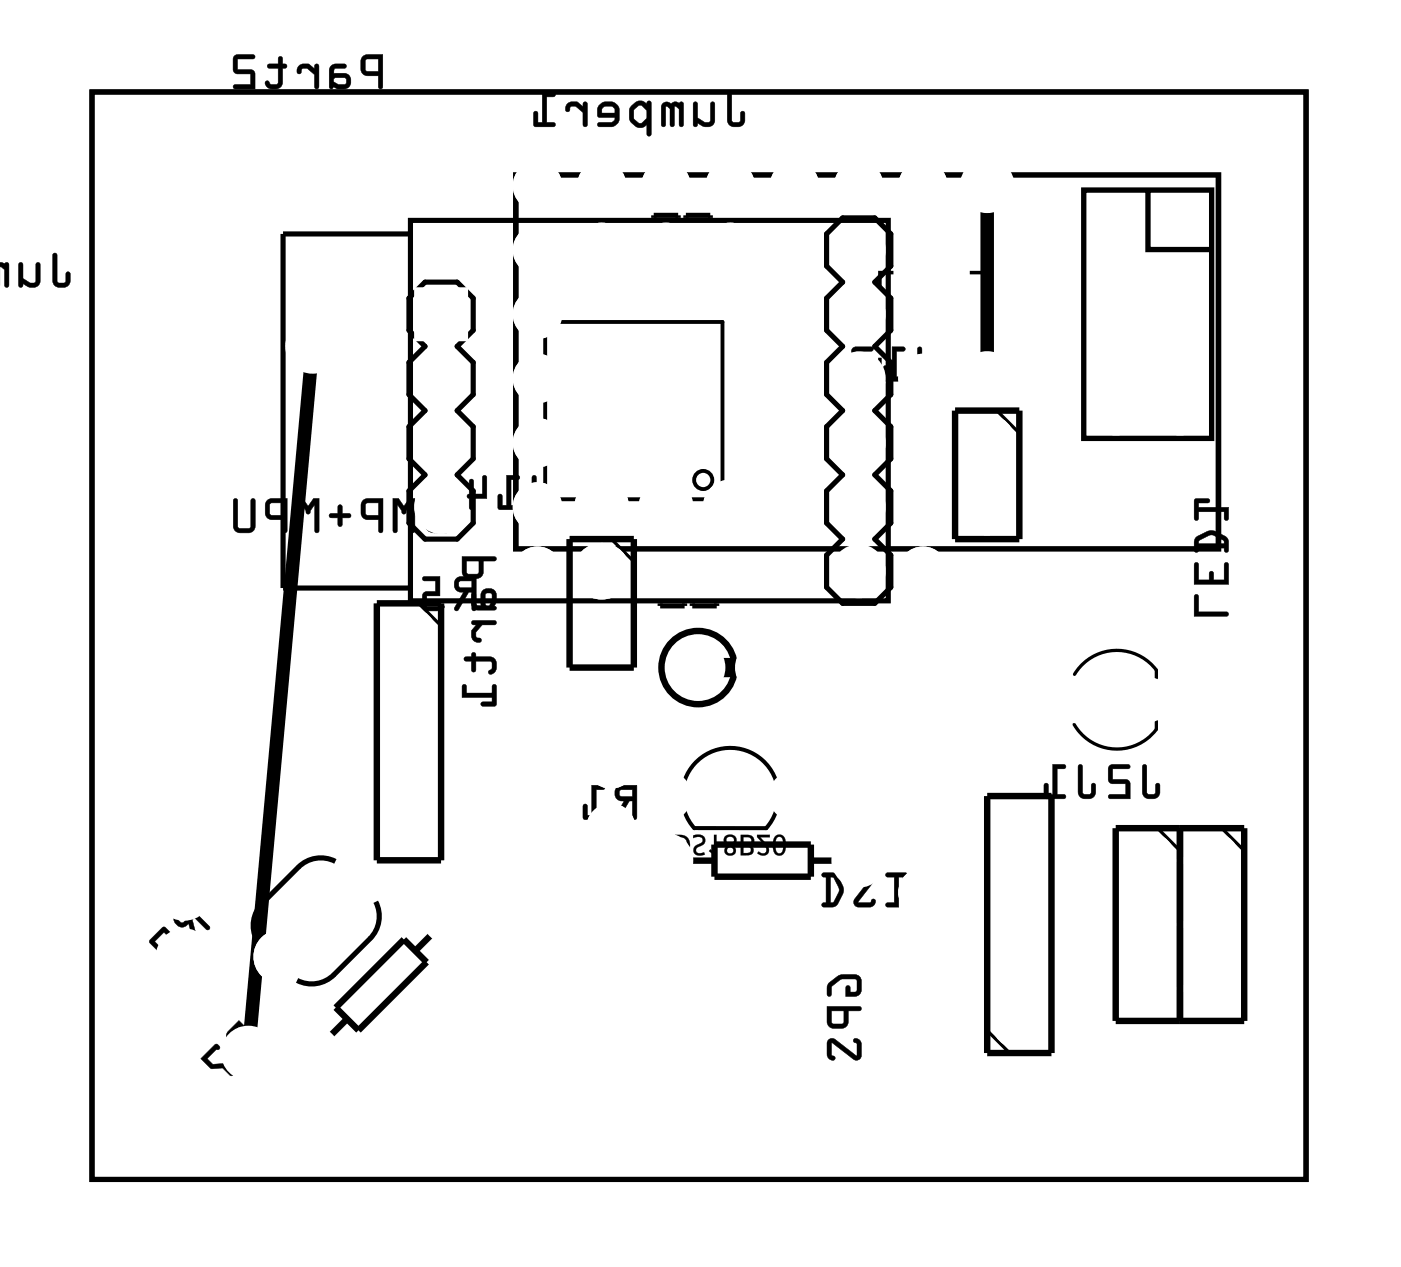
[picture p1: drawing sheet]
<svg xmlns="http://www.w3.org/2000/svg" width="55mm" height="50mm" viewBox="0 0 55 50" stroke-linecap="round" stroke-linejoin="round" font-family="sans-serif">
<path d="M3.6 3.6h48v43h-48zM16.2 9.2h-5v14h5M16.2 8.7h18.9v15.1h-18.9zM16.8 11.2h1.3l.6 .6v1.3l-.6 .6 .6 .6v1.3l-.6 .6 .6 .7v1.2l-.6 .7 .6 .6v1.3l-.6 .6h-1.3l-.6-.6v-1.3l.6-.6-.6-.7v-1.2l.6-.7-.6-.6v-1.3l.6-.6-.6-.6v-1.3zM25.8 8.6v-.1h1v.1M27.1 8.6v-.1h1v.1M33.3 8.6h1.3l.6 .6v1.3l-.6 .7 .6 .6v1.3l-.6 .6 .6 .6v1.3l-.6 .6 .6 .7v1.2l-.6 .7 .6 .6v1.3l-.6 .6 .6 .6v1.3l-.6 .7h-1.3l-.6-.7v-1.3l.6-.6-.6-.6v-1.3l.6-.6-.6-.7v-1.2l.6-.7-.6-.6v-1.3l.6-.6-.6-.6v-1.3l.6-.6-.6-.7v-1.3zM13.3 34.1a1.25 1.25 0 0 0-1.5 .2l-1.4 1.4a1.25 1.25 0 0 0-.3 1.5M14.9 35.7a1.25 1.25 0 0 1-.3 1.4l-1.4 1.4a1.25 1.25 0 0 1-1.5 .3M26.1 23.9v.1h1v-.1M27.4 23.9v.1h.9v-.1" fill="none" stroke="#000" stroke-width=".2"/>
<g fill="#000">
<path d="M28.6 26.1h.5v.5h-.5z"/>
<path d="M2.1 10v1.1a.36 .36 0 0 0 .3 .3 .36 .36 0 0 0 .4-.3v-.3l-.1-.1-.1 .1v.4l-.3-.1v-1zM.8 10.4v.9h.1v-.1a.38 .38 0 0 0 .4 .2 .38 .38 0 0 0 .3-.3v-.7h-.2v.7l-.1 .1-.4-.2v-.6zM-.1 10.4v1v-.8v.8l.1-.8 .2 .1v.6l.1 .1v-1h-.3l-.1 .1zM-.1 10.3v1.4zM-.1 10.5v.7zM-.1 10.4v1zM-.1 10.6v.2zM-.1 10.4v1zM-.1 10v1.4z"/>
<path d="M2.1 10v1.1a.37 .37 0 0 0 .3 .3 .37 .37 0 0 0 .4-.3v-.3a.1 .1 0 0 0-.1-.1 .1 .1 0 0 0-.1 .1v.4h-.3v-1.1zM2.1 10l.1 .1 .1 1 .3 .1 .1-.4h.1v.3a.35 .35 0 0 1-.4 .3 .35 .35 0 0 1-.3-.3zM.8 10.4l-.1 .9a.11 .11 0 0 0 .2 .1 .1 .1 0 0 0 0-.2 .4 .4 0 0 0 .7-.1v-.6a.1 .1 0 0 0-.1-.1 .1 .1 0 0 0-.1 .1v.6l-.2 .1-.3-.2v-.6zM.8 10.4h.1v.6l.4 .2 .1-.1v-.7h.2v.7a.35 .35 0 0 1-.5 .2l-.2-.1v.2l-.2-.1zM-.1 10.4v1v-.8v.8l.1-.8 .2 .1v.6a.1 .1 0 0 0 .1 .1 .1 .1 0 0 0 .1-.1v-.9h-.4l-.1 .1zM-.1 10.4v.1l.1-.1h.3v1l-.1-.1v-.6l-.2-.2-.1 .9zM-.1 10.3v1.4zM-.1 10.3v1.4zM-.1 10.5v.7zM-.1 10.5v.7zM-.1 10.4v1zM-.1 10.4v1zM-.1 10.6v.2zM-.1 10.5v.3zM-.1 10.4v1zM-.1 10.4v1zM-.1 10v1.4zM-.1 10v1.4z"/>
<path d="M14.3 2.2v.2v.4l.1 .2h.6v.5h.1v-1.3zM14.5 2.4l.5-.1v.5h-.5zM13.1 2.6l-.1 .2v.7h.6a.32 .32 0 0 0 .3-.3 .32 .32 0 0 0-.3-.3h-.4v-.1v-.1h.4v-.2zM13.2 3.1h.4l.1 .2h-.3l-.2-.1zM11.8 2.6l-.1 .2a.1 .1 0 0 0 .1 .1 .1 .1 0 0 0 .1-.1l.2-.1 .3 .3v.5h.2v-.9h-.1l-.1 .1-.2-.2zM10.6 2.6v.1h.4v.6h-.3l-.1-.1h-.1a.35 .35 0 0 0 .3 .4 .35 .35 0 0 0 .4-.3v-.6l.1-.1-.1-.1-.1-.2h-.1v.2zM9.3 2.2l-.1 .6 .2 .1h.5v.4h-.6l-.1 .2h.9l-.1-.7-.6-.1v-.4h.6l.1-.1z"/>
<path d="M14.3 2.2v.2v.4l.1 .2h.6l-.1 .4a.1 .1 0 0 0 .1 .1 .1 .1 0 0 0 .1-.1v-1.3h-.6zM14.3 2.2h.8v1.3h-.1v-.5h-.6l-.1-.2zM14.5 2.4l.5-.1v.5h-.5zM14.5 2.4v.4h.5v-.5zM13.1 2.6l-.1 .2v.6a.09 .09 0 0 0 .1 .1 .09 .09 0 0 0 .1-.1l.4 .1a.32 .32 0 0 0 .3-.3 .32 .32 0 0 0-.3-.3h-.4l.1-.2h.3a.1 .1 0 0 0 .1-.1 .1 .1 0 0 0-.1-.1zM13.1 2.6l.5-.1v.2h-.4v.1v.1h.4a.31 .31 0 0 1 .3 .3 .31 .31 0 0 1-.3 .3h-.6v-.7zM13.2 3.1h.4l.1 .2h-.3l-.2-.1zM13.2 3.1v.1l.2 .2 .3-.1-.1-.2zM11.8 2.6l-.1 .2a.11 .11 0 0 0 .2 .1 .11 .11 0 0 0 0-.1l.2-.1 .3 .3v.4a.1 .1 0 0 0 .1 .1 .1 .1 0 0 0 .1-.1v-.8a.1 .1 0 0 0-.1-.1 .1 .1 0 0 0-.1 .1v.1l-.2-.2zM11.8 2.6l.4-.1 .2 .2 .1-.1h.1v.9h-.2v-.6l-.3-.2h-.1l-.2 .2zM10.6 2.5v.2h.4v.6h-.3l-.1-.1h-.1a.21 .21 0 0 0 0 .3 .21 .21 0 0 0 .2 0h.3l.2-.1v-.7h.1a.1 .1 0 0 0 .1-.1 .1 .1 0 0 0-.1-.1h-.1v-.2a.1 .1 0 0 0-.1-.1 .1 .1 0 0 0-.1 .1v.2zM10.6 2.6l.4-.1v-.2h.1l.1 .2 .1 .1-.1 .1v.6a.37 .37 0 0 1-.4 .2 .37 .37 0 0 1-.3-.2l.1-.1 .1 .1 .2 .1 .1-.1v-.6h-.4zM9.3 2.2v.7h.6v.4h-.6a.1 .1 0 0 0-.1 .1 .1 .1 0 0 0 .1 .1h.8l-.1-.7-.6-.1v-.4h.6a.1 .1 0 0 0 .1-.1 .1 .1 0 0 0-.1-.1zM9.3 2.2h.8l-.1 .1h-.6v.5h.6l.1 .7h-.9l.1-.1h.6v-.5h-.5l-.2-.1z"/>
<path d="M20.3 6.8h28v15h-28zM20.5 7v14.6h27.6v-14.6z"/>
<path d="M21.1 18.8l-.1 1.1a.36 .36 0 0 0 .4 .3 .36 .36 0 0 0 .3-.3v-.3l-.1-.1v.1l-.1 .4-.3-.1v-1zM20 18.8v1.2h-.1v-.4l-.2-.1v.6h.8v-.1h-.3v-1h.3v-.2zM18.6 19l-.1 .5v.1l.1 .6 .1-.1v-.4h.5v-.8v-.1h-.1v.7h-.4v-.5z"/>
<path d="M21 18.8v1.1a.37 .37 0 0 0 .4 .3 .37 .37 0 0 0 .3-.3v-.3a.1 .1 0 0 0-.1-.1 .1 .1 0 0 0-.1 .1v.3h-.3v-1zM21.1 18.8l.1 .1v1l.3 .1 .1-.5 .1 .1v.3a.35 .35 0 0 1-.3 .3 .35 .35 0 0 1-.4-.3zM20 18.8v1.2h-.1v-.4a.1 .1 0 0 0-.1-.1 .1 .1 0 0 0-.1 .1v.5l.8 .1a.1 .1 0 0 0 .1-.1 .1 .1 0 0 0-.1-.1h-.3v-1h.3a.1 .1 0 0 0 .1-.1 .1 .1 0 0 0-.1-.1zM20 18.8l.5 .1v.1h-.3v1h.3v.1h-.8v-.6l.1 .1v.4h.2zM18.6 19l-.1 .5a.09 .09 0 0 0 0 .1 .09 .09 0 0 0 0 .1v.4a.1 .1 0 0 0 .1 .1 .1 .1 0 0 0 .1-.1v-.4h.6v-.8a.1 .1 0 0 0-.1-.1 .1 .1 0 0 0-.1 .1v.6h-.4v-.5zM18.6 19h.1v.5h.4v-.6l.1-.1v.1v.8h-.5v.4h-.1l-.1-.5 .1-.1z"/>
<path d="M28.8 3.7v1.1a.36 .36 0 0 0 .3 .2 .36 .36 0 0 0 .3-.2v-.4h-.1l-.1 .4h-.3v-1.1zM27.4 4.1v.9h.2v-.1a.38 .38 0 0 0 .4 .1 .38 .38 0 0 0 .3-.2l-.1-.7h-.1v.7h-.1l-.4-.1v-.6zM26.2 4.1v.9h.1l.1-.8 .1 .1v.7h.2v-.8l.1 .1 .1 .7h.1v-.9zM25 4.2l-.1 .1a.54 .54 0 0 0 .4 .8l.3-.2v.4h.1v-1.3a.09 .09 0 0 0-.1 0 .09 .09 0 0 0 0 .1l-.3-.1zM25.1 4.3l.2-.1 .3 .2v.3l-.2 .2-.3-.2zM23.7 4.1l-.1 .2v.3l.7 .1-.1 .1h-.5l-.1 .2h.7l.2-.3-.1-.5-.2-.2h-.3zM23.8 4.2h.4l.1 .3h-.5zM22.4 4.1v.2a.1 .1 0 0 0 0 .1 .1 .1 0 0 0 .1-.1l.3-.1 .2 .2 .1 .6h.1v-.9h-.1l-.1 .1-.2-.2zM21.4 3.7v1.1h-.1v-.4h-.2v.6h.8v-.2h-.3v-1h.3l.1-.1z"/>
<path d="M28.8 3.7l-.1 1.1a.37 .37 0 0 0 .4 .2 .37 .37 0 0 0 .4-.2v-.3a.1 .1 0 0 0-.1-.1 .1 .1 0 0 0-.1 .1l-.1 .3h-.2l-.1-1.1zM28.8 3.7h.1v1.1h.4l.1-.4v.1v.3a.35 .35 0 0 1-.3 .2 .35 .35 0 0 1-.3-.2zM27.4 4v.9a.1 .1 0 0 0 .1 .1 .1 .1 0 0 0 .1-.1 .4 .4 0 0 0 .7-.1v-.7a.1 .1 0 0 0-.1-.1 .1 .1 0 0 0-.1 .1v.7h-.2l-.3-.1v-.6zM27.4 4.1h.2v.6l.4 .1h.1v-.7h.1l.1 .7a.35 .35 0 0 1-.5 .2l-.2-.2-.1 .2h-.1zM26.2 4.1l-.1 .8a.1 .1 0 0 0 .1 .1 .1 .1 0 0 0 .1-.1l.1-.7 .1 .1v.6a.1 .1 0 0 0 .1 .1 .1 .1 0 0 0 .1-.1v-.7l.1 .1v.6a.1 .1 0 0 0 .1 .1 .1 .1 0 0 0 .1-.1v-.9zM26.2 4.1h.8v.9h-.1v-.7l-.2-.1-.1 .8h-.1v-.7l-.1-.1-.1 .8h-.1zM25 4.2l-.1 .2a.5 .5 0 0 0 .2 .6l.3 .1 .2-.2v.4a.1 .1 0 0 0 .1 .1 .1 .1 0 0 0 .1-.1v-1.2a.11 .11 0 0 0-.2-.1 .1 .1 0 0 0 0 .1l-.3-.1zM25.1 4.1l.2-.1 .3 .1v-.1h.1v1.4l-.1-.1v-.4l-.2 .1h-.2l-.3-.2v-.5zM25.1 4.3l.2-.1 .3 .2v.3l-.2 .2-.3-.2zM25.1 4.3v.4l.3 .2 .2-.2v-.3l-.3-.2zM23.7 4.1l-.1 .2v.3h.7l-.1 .2h-.5a.1 .1 0 0 0-.1 .1 .1 .1 0 0 0 .1 .1h.5l.2-.1 .1-.1v-.5l-.2-.3h-.4zM23.7 4.1l.5-.1 .2 .2 .1 .5-.2 .3h-.7l.1-.1 .5-.1 .1-.1v-.1h-.7v-.3zM23.8 4.3l.4-.1 .1 .3h-.5zM23.8 4.2v.3h.5l-.1-.3zM22.4 4.1l-.1 .2a.11 .11 0 0 0 .2 .1 .11 .11 0 0 0 0-.1l.3-.1 .2 .2v.5a.1 .1 0 0 0 .1 .1 .1 .1 0 0 0 .1-.1v-.8a.1 .1 0 0 0-.1-.1 .1 .1 0 0 0-.1 .1v.1l-.2-.2zM22.4 4.1l.4-.1 .3 .2v-.1h.1v.9h-.1v-.6l-.3-.2h-.2l-.2 .2zM21.4 3.6v1.2h-.1v-.3a.1 .1 0 0 0-.1-.1 .1 .1 0 0 0-.1 .1v.5h.8a.1 .1 0 0 0 .1-.1 .1 .1 0 0 0-.1-.1h-.3v-1h.3a.1 .1 0 0 0 .1-.1 .1 .1 0 0 0-.1-.1zM21.4 3.7h.5v.1h-.3v1l.3 .1v.1h-.8v-.6l.2 .1v.3h.1z"/>
<path d="M36.3 13.7v1.1a.36 .36 0 0 0 .3 .3 .36 .36 0 0 0 .4-.3v-.3h-.1h-.1v.4l-.3-.1-.1-1zM35.3 13.7v1.2h-.2v-.4h-.1l-.1 .5 .8 .1v-.2h-.3v-1h.3l.1-.1zM33.7 13.8v1.2l.1 .1h.7v-.2h-.7l.1-.4h.4l.1-.1-.1-.1h-.4l-.1-.4h.6l.1-.1z"/>
<path d="M36.3 13.7v1.1a.37 .37 0 0 0 .3 .3 .37 .37 0 0 0 .4-.3v-.3a.1 .1 0 0 0-.1-.1 .1 .1 0 0 0-.1 .1v.4h-.3v-1.1zM36.3 13.7l.1 .1v1l.4 .1 .1-.4h.1v.3a.35 .35 0 0 1-.4 .3 .35 .35 0 0 1-.3-.3zM35.3 13.7v1.2h-.2v-.4a.1 .1 0 0 0-.1-.1 .1 .1 0 0 0-.1 .1v.6h.8a.1 .1 0 0 0 .1-.1 .1 .1 0 0 0-.1-.1h-.3v-1h.3a.1 .1 0 0 0 .1-.1 .1 .1 0 0 0-.1-.1zM35.3 13.7l.5 .1-.1 .1h-.3v1h.3v.2l-.8-.1 .1-.5h.1v.4h.2zM33.7 13.8v1.2l.1 .1h.6a.1 .1 0 0 0 .1-.1 .1 .1 0 0 0-.1-.1h-.6l.1-.4h.4a.1 .1 0 0 0 .1-.1 .1 .1 0 0 0-.1-.1h-.4l-.1-.4h.6a.1 .1 0 0 0 .1-.1 .1 .1 0 0 0-.1-.1zM33.7 13.8h.8l-.1 .1h-.6l.1 .4h.4v.1v.1h-.4l-.1 .4h.7v.2h-.7l-.1-.1z"/>
<path d="M3.6 3.6v43h48v-43zM3.6 3.6h48v43h-48z"/>
<path d="M7.4 35.7l-.5 .4a.32 .32 0 0 0 .1 .5 .32 .32 0 0 0 .5-.1l.2 .8 .1-.1-.2-.8 .1-.1 .4 .4h.2zM7.4 36l.2 .2-.4 .3-.1-.2zM6.4 36.7l-.5 .6 1 .8 .1-.2h-.2l-.4-.4 .5-.5-.4-.3zM6.5 36.9l.2 .1-.4 .4-.2-.2z"/>
<path d="M7.4 35.7l-.5 .4a.32 .32 0 0 0 .1 .5 .32 .32 0 0 0 .5-.1l.1 .7a.1 .1 0 0 0 .1 .1 .11 .11 0 0 0 .1-.2l-.2-.7 .1-.1 .4 .4a.11 .11 0 0 0 .2 .1 .1 .1 0 0 0 0-.2zM7.4 35.7l.9 1h-.1l-.5-.4-.1 .1 .2 .7-.1 .1-.2-.7a.31 .31 0 0 1-.5 .1 .31 .31 0 0 1 0-.4zM7.4 36l.2 .2-.4 .3-.1-.2zM7.4 36l-.4 .3 .2 .2 .4-.3zM6.4 36.7l-.5 .6 .9 .8h.2a.1 .1 0 0 0 0-.2 .1 .1 0 0 0-.2 0l-.4-.4 .5-.5-.4-.3zM6.4 36.7h.1l.4 .3-.5 .5 .4 .5 .1-.1v.2l-1-.8zM6.5 36.9l.2 .1-.4 .4-.2-.2zM6.5 36.8l-.4 .4 .2 .2 .4-.4z"/>
<path d="M16.9 19.8l-.1 .3 .1 .3-.1 .3a.36 .36 0 0 0 .3 .4h.6v-1.4h-.6zM17 20.5h.5v.4l-.5-.1zM17 19.9h.5v.4l-.5-.1zM15.5 19.7l.1 1.4 .1-.1v-1l.2 .2a.1 .1 0 0 0 .1 .1 .1 .1 0 0 0 .1-.1l.1-.2v1l.1 .1 .1-1.4h-.2l-.2 .3-.2-.3zM14.3 19.8v.2v.4l.1 .1 .6 .1v.4l.1 .1v-1.4zM14.5 19.9h.5v.5l-.5-.1zM13 20.3l.1 .2h.3v.3h.1v-.3h.3l.1-.1-.1-.1h-.3v-.3h-.1v.3zM11.7 19.7l.1 1.4 .1-.1v-1l.2 .2a.1 .1 0 0 0 .1 .1 .1 .1 0 0 0 .1-.1l.1-.2v1l.2 .1v-1.4h-.2l-.2 .3-.2-.3zM10.6 19.8l-.1 .2v.4l.1 .1 .6 .1v.4l.1 .1 .1-1.4zM10.7 19.9h.5v.5l-.5-.1zM9.2 19.7v1.2l.2 .1h.5l.2-.2v-1l-.1-.1-.1 .1v1l-.4 .1-.1-.1v-1z"/>
<path d="M16.9 19.8l-.1 .3 .1 .3-.1 .3a.37 .37 0 0 0 .3 .4h.6v-1.4h-.6zM16.9 19.8l.2-.1h.6v1.4h-.6a.39 .39 0 0 1-.3-.3 .39 .39 0 0 1 .1-.4l-.1-.3zM17 20.5h.5v.4l-.5-.1zM17 20.5v.3l.5 .1v-.4zM17 19.9h.5v.4l-.5-.1zM17 19.9v.4h.5v-.4zM15.5 19.7v1.3a.1 .1 0 0 0 .1 .1 .1 .1 0 0 0 .1-.1v-1l.2 .2a.1 .1 0 0 0 .1 .1 .1 .1 0 0 0 .1-.1l.1-.2v1a.1 .1 0 0 0 .1 .1 .1 .1 0 0 0 .1-.1v-1.3h-.2l-.2 .3-.2-.3zM15.5 19.7h.3l.2 .3 .2-.3h.2l-.1 1.4-.1-.1v-1.1l-.2 .4-.3-.4v1.1v.1l-.2-.1zM14.3 19.8v.2v.4l.1 .1 .6 .1v.4a.1 .1 0 0 0 .1 .1 .1 .1 0 0 0 0-.1v-1.3h-.6zM14.4 19.8l.7-.1v1.4l-.1-.1v-.5h-.6l-.1-.1zM14.5 19.9h.5v.5l-.5-.1zM14.5 19.9v.5h.5v-.5zM13 20.3l.1 .2h.3l-.1 .2a.1 .1 0 0 0 .1 .1 .1 .1 0 0 0 .1-.1v-.2h.3a.1 .1 0 0 0 .1-.1 .1 .1 0 0 0-.1-.1h-.3v-.3a.1 .1 0 0 0-.1-.1 .1 .1 0 0 0-.1 .1l.1 .3zM13 20.3h.4v-.3h.1v.3h.3l.1 .1-.1 .1h-.3v.3h-.1v-.3h-.3zM11.7 19.7v1.3a.1 .1 0 0 0 .1 .1 .1 .1 0 0 0 .1-.1v-1l.2 .2a.1 .1 0 0 0 .1 .1 .1 .1 0 0 0 .1-.1l.1-.2v1a.1 .1 0 0 0 .1 .1 .1 .1 0 0 0 .1-.1v-1.3h-.2l-.2 .3-.2-.3zM11.7 19.7h.3l.2 .3 .2-.3h.2v1.4l-.2-.1v-1.1l-.2 .4-.3-.4v1.1v.1l-.1-.1zM10.6 19.8l-.1 .2v.4l.1 .1 .6 .1v.4a.1 .1 0 0 0 .1 .1 .1 .1 0 0 0 .1-.1v-1.3h-.7zM10.6 19.8l.8-.1-.1 1.4-.1-.1v-.5h-.5l-.2-.1zM10.7 19.9h.5v.5l-.5-.1zM10.7 19.9v.5h.5v-.5zM9.2 19.7v1.1l.1 .2 .2 .1h.4l.2-.2v-1.1a.1 .1 0 0 0-.1-.1 .1 .1 0 0 0-.1 .1v1l-.4 .1-.1-.1v-1zM9.3 19.7l.1 .1v1l.1 .1 .4-.1v-1l.1-.1 .1 .1v1l-.2 .2h-.5l-.2-.1z"/>
<path d="M18 22.9a.32 .32 0 0 0 0 .4 .32 .32 0 0 0 .3 .1l-.3 .7h.1l.4-.7h.2v.7h.1v-1.3zM18.2 23h.5v.2h-.5zM16.7 22.8l.1 .2h.4v.4h-.5v.6l.2 .2h.4a.15 .15 0 0 0 .2-.1 .15 .15 0 0 0-.1-.2l-.5 .1v-.4h.5v-.8z"/>
<path d="M18 22.9a.32 .32 0 0 0 0 .4 .32 .32 0 0 0 .3 .1l-.3 .6a.1 .1 0 0 0 0 .2 .1 .1 0 0 0 .1-.1l.4-.7h.2l-.1 .7a.1 .1 0 0 0 .1 .1 .1 .1 0 0 0 .1-.1v-1.3h-.6zM18 22.9l.8-.1v1.3h-.1v-.7h-.2l-.4 .7h-.1l.3-.7a.31 .31 0 0 1-.3-.1 .31 .31 0 0 1 0-.4zM18.2 23h.5v.2h-.5zM18.2 23v.2h.5v-.2zM16.7 22.8v.2h.5v.4h-.5v.6l.2 .2 .6-.1a.1 .1 0 0 0 .1-.1 .11 .11 0 0 0-.2-.1l-.5 .1v-.4h.5v-.8zM16.7 22.8h.7v.8h-.5v.4l.6-.1 .1 .1-.1 .1h-.6l-.2-.1 .1-.6h.4v-.4h-.4z"/>
<path d="M18.3 22v.7l.2 .2 .5-.1 .1-.6h.4l.1-.1-.1-.1zM18.4 22.2h.5v.5h-.4zM18.7 23.5v.5l.2 .1h.7l-.1-.1 .1-.5a.32 .32 0 0 0-.3-.2 .32 .32 0 0 0-.3 .2v.4h-.1l-.1-.4zM19.2 23.5h.2l.1 .3-.2 .2-.1-.1zM18.7 24.6v.1h.1l-.1 .2a.33 .33 0 0 0 0 .4 .33 .33 0 0 0 .3 .1 .12 .12 0 0 0 0-.2 .12 .12 0 0 0-.2 0v-.2l.3-.3h.5v-.1zM18.4 26v.1h.2v.4l.1 .1 .1-.1v-.4l.6 .1v.2l-.1 .2 .1 .1a.35 .35 0 0 0 .3-.4 .35 .35 0 0 0-.3-.3h-.6l-.1-.2-.1 .2zM18.3 27.1v.5h1.2v.1l-.4 .1-.1 .1h.6v-.8h-.1v.3h-1.1v-.3z"/>
<path d="M18.3 22v.7l.2 .2 .5-.1 .1-.6h.4a.1 .1 0 0 0 .1-.1 .1 .1 0 0 0-.1-.1zM18.3 22h1.2l.1 .1-.1 .1h-.4l-.1 .6-.5 .1-.2-.2zM18.4 22.2h.5v.5h-.4zM18.4 22.2l.1 .5h.4v-.5zM18.7 23.5l-.1 .4 .1 .2h.2h.6a.09 .09 0 0 0 .1-.1 .09 .09 0 0 0-.1 0l.1-.5a.32 .32 0 0 0-.3-.2 .32 .32 0 0 0-.3 .2v.4h-.2v-.4zM18.7 23.5h.1l.1 .4 .1 .1v-.5a.31 .31 0 0 1 .3-.2 .31 .31 0 0 1 .3 .2l-.1 .5 .1 .1h-.7l-.2-.1zM19.2 23.5h.2l.1 .3-.2 .2-.1-.1zM19.2 23.5v.4l.1 .1 .2-.2v-.3zM18.7 24.6v.1h.1l-.2 .2a.33 .33 0 0 0 .1 .4 .33 .33 0 0 0 .3 .1 .14 .14 0 0 0 0-.2 .14 .14 0 0 0-.2 0v-.2l.3-.3h.4a.1 .1 0 0 0 .1-.1 .1 .1 0 0 0-.1-.1zM18.7 24.6h.9v.1h-.5l-.3 .3v.2l.2 .1a.23 .23 0 0 1-.2 .1 .23 .23 0 0 1-.2-.3l.1-.2 .1-.2h-.1zM18.4 26v.1h.2v.4a.1 .1 0 0 0 .1 .1 .1 .1 0 0 0 .1-.1v-.4l.6 .1v.2l-.1 .1v.1a.21 .21 0 0 0 .3 0 .21 .21 0 0 0 0-.2v-.3l-.1-.1h-.7v-.1a.1 .1 0 0 0-.1-.1 .1 .1 0 0 0-.1 .1v.1zM18.4 26h.2l.1-.2 .1 .2h.6a.37 .37 0 0 1 .2 .3 .37 .37 0 0 1-.2 .4l-.1-.1 .2-.2-.1-.3h-.6v.4l-.1 .1-.1-.1v-.4h-.2zM18.3 27.1v.5h1.2v.1h-.4a.1 .1 0 0 0-.1 .1 .1 .1 0 0 0 .1 .1h.5v-.8a.1 .1 0 0 0-.1-.1 .1 .1 0 0 0-.1 .1l.1 .3h-1.1v-.3zM18.3 27.1h.1v.3h1.1v-.3h.1v.8h-.6l.1-.1h.4v-.2h-1.2z"/>
<path d="M24.4 31.1a.32 .32 0 0 0-.1 .4 .32 .32 0 0 0 .4 .2l-.4 .7h.1l.5-.7h.1v.6l.1 .1 .1-1.4zM24.5 31.3l.5-.1v.3h-.5zM23.4 31v1.2h-.2v-.4h-.1v.6h.8v-.2h-.3v-1h.3v-.1z"/>
<path d="M24.4 31.1a.32 .32 0 0 0-.1 .4 .32 .32 0 0 0 .4 .2l-.4 .6a.1 .1 0 0 0 0 .1 .1 .1 0 0 0 .2 0l.4-.7h.1v.6a.1 .1 0 0 0 .1 .1 .1 .1 0 0 0 .1-.1v-1.3h-.6zM24.4 31.1l.8-.1-.1 1.4-.1-.1v-.6h-.1l-.4 .7h-.2l.4-.7a.31 .31 0 0 1-.4-.2 .31 .31 0 0 1 .1-.4zM24.5 31.3l.5-.1v.3h-.5zM24.5 31.2v.3h.5v-.3zM23.4 31v1.2h-.2v-.3a.1 .1 0 0 0-.1-.1 .1 .1 0 0 0-.1 .1l.1 .5h.7a.1 .1 0 0 0 .1-.1 .1 .1 0 0 0-.1-.1h-.2v-1h.2a.1 .1 0 0 0 .1-.1 .1 .1 0 0 0-.1-.1zM23.4 31l.5 .1v.1h-.3v1h.3v.2h-.8v-.6h.1v.4h.2z"/>
<path d="M26.7 33v.8a.44 .44 0 0 0 .5-.1 .44 .44 0 0 0 0-.5l-.1-.2zM26.8 33.1a.32 .32 0 0 1 .4 .3 .32 .32 0 0 1-.4 .3zM27.4 33v.1a.17 .17 0 0 1 .3 0 .17 .17 0 0 1 0 .3 .26 .26 0 0 0-.3 .3 .26 .26 0 0 0 .5 .1l-.1-.1a.18 .18 0 0 1-.2 0 .18 .18 0 0 1-.1-.2 .18 .18 0 0 1 .3-.1 .26 .26 0 0 0 0-.4 .26 .26 0 0 0-.4 0zM28.2 33v.7l-.1-.1-.1 .1 .3 .1v-.8zM28.7 33.1l-.1 .2 .2 .1a.21 .21 0 0 0-.1 .3 .21 .21 0 0 0 .3 .1 .21 .21 0 0 0-.1-.4 .24 .24 0 0 0 .2-.3 .24 .24 0 0 0-.4 0zM28.7 33.2a.15 .15 0 0 1 .3 0 .15 .15 0 0 1-.3 0zM28.7 33.6a.15 .15 0 0 1 .3 0 .15 .15 0 0 1-.3 0zM29.3 33v.8h.2a.2 .2 0 0 0 .3-.1 .2 .2 0 0 0-.2-.3 .21 .21 0 0 0 .2-.2 .21 .21 0 0 0-.2-.2zM29.4 33.5h.3v.2h-.3zM29.4 33.1h.1a.15 .15 0 0 1 .2 .1 .15 .15 0 0 1-.2 .2h-.1zM29.9 33l.2 .3a.22 .22 0 0 1 .2 .2 .22 .22 0 0 1-.2 .2h-.1h-.1a.27 .27 0 0 0 .5 0 .27 .27 0 0 0-.2-.4l-.1-.2h.3v-.1zM30.7 33.1l-.1 .2a.31 .31 0 0 0 0 .4 .31 .31 0 0 0 .4 .1l.1-.3a.31 .31 0 0 0-.1-.4 .31 .31 0 0 0-.3 0zM30.7 33.1a.35 .35 0 0 1 .3 .3 .35 .35 0 0 1-.2 .3l-.1-.1z"/>
<path d="M26.7 33v.8a.44 .44 0 0 0 .5-.1 .44 .44 0 0 0 0-.5l-.1-.2zM26.7 33a.42 .42 0 0 1 .6 .3 .42 .42 0 0 1-.4 .5h-.2zM26.8 33.1a.32 .32 0 0 1 .4 .3 .32 .32 0 0 1-.4 .3zM26.8 33.1v.6a.33 .33 0 0 0 .4-.3 .33 .33 0 0 0-.4-.3zM27.4 33v.1a.17 .17 0 0 1 .3 0 .17 .17 0 0 1-.1 .3 .25 .25 0 0 0-.1 .4 .25 .25 0 0 0 .4 0l-.1-.1a.16 .16 0 0 1-.3 0 .16 .16 0 0 1 .2-.2 .26 .26 0 0 0 .2-.4 .26 .26 0 0 0-.5-.1zM27.4 33a.28 .28 0 0 1 .5 .2 .28 .28 0 0 1-.4 .3 .17 .17 0 0 0 .1 .2 .17 .17 0 0 0 .2 0l.1 .1a.26 .26 0 0 1-.5-.1 .26 .26 0 0 1 .3-.4 .19 .19 0 0 0 0-.2 .19 .19 0 0 0-.3 0zM28.2 33v.7l-.1-.1-.1 .1 .3 .1v-.8zM28.2 33h.1v.8l-.3-.1 .1-.1 .1 .1zM28.7 33.1l-.1 .2 .2 .1a.21 .21 0 0 0-.1 .4 .21 .21 0 0 0 .3 0 .21 .21 0 0 0 0-.4h-.1a.25 .25 0 0 0 .2-.3 .25 .25 0 0 0-.4 0zM28.7 33.1a.24 .24 0 0 1 .4 0 .24 .24 0 0 1-.2 .3 .2 .2 0 0 1 .1 .3 .2 .2 0 0 1-.3 0 .2 .2 0 0 1 .1-.3l-.2-.1zM28.7 33.2a.15 .15 0 0 1 .3 0 .15 .15 0 0 1-.3 0zM28.7 33.2a.16 .16 0 0 0 .3 0 .16 .16 0 0 0-.3 0zM28.7 33.6a.15 .15 0 0 1 .3 0 .15 .15 0 0 1-.3 0zM28.7 33.6a.15 .15 0 0 0 .3 0 .15 .15 0 0 0-.3 0zM29.3 33v.8h.2a.21 .21 0 0 0 .3-.1 .21 .21 0 0 0-.2-.3 .22 .22 0 0 0 .2-.2 .22 .22 0 0 0-.2-.2zM29.3 33h.3a.22 .22 0 0 1 .2 .2 .22 .22 0 0 1-.2 .2 .2 .2 0 0 1 .2 .3 .2 .2 0 0 1-.3 .1h-.2zM29.4 33.5h.2l.1 .2h-.3zM29.4 33.5v.2h.1a.14 .14 0 0 0 .2 0 .14 .14 0 0 0 0-.2zM29.4 33.1h.1a.14 .14 0 0 1 .2 .1 .14 .14 0 0 1-.2 .2h-.1zM29.4 33.1v.3h.1a.15 .15 0 0 0 .2-.2 .15 .15 0 0 0-.2-.1zM29.9 33l.2 .3a.21 .21 0 0 1 .2 .2 .21 .21 0 0 1-.2 .2h-.1h-.1a.27 .27 0 0 0 .5 0 .27 .27 0 0 0-.1-.4l-.2-.2h.3v-.1zM29.9 33h.5v.1h-.4l.2 .2a.27 .27 0 0 1 .2 .3 .27 .27 0 0 1-.3 .2l-.2-.1h.1a.19 .19 0 0 0 .3 0 .19 .19 0 0 0-.1-.3zM30.6 33.1v.2a.31 .31 0 0 0 0 .4 .31 .31 0 0 0 .4 .1l.1-.3a.31 .31 0 0 0-.1-.4 .31 .31 0 0 0-.4 0zM30.7 33.1a.3 .3 0 0 1 .3 0 .3 .3 0 0 1 .1 .4 .27 .27 0 0 1-.4 .3 .27 .27 0 0 1-.1-.4zM30.7 33.1a.35 .35 0 0 1 .3 .3 .35 .35 0 0 1-.2 .3l-.1-.1zM30.7 33.1l-.1 .3a.21 .21 0 0 0 .1 .3 .21 .21 0 0 0 .3 0 .21 .21 0 0 0 0-.3v-.1a.17 .17 0 0 0-.1-.2 .17 .17 0 0 0-.2 0z"/>
<path d="M32.5 34.5v.2h.2v1h-.1a.1 .1 0 0 0-.1 .1 .1 .1 0 0 0 .1 .1l.5-.1 .3-.6-.4-.7zM32.5 34.5l.5 .1 .3 .4v.4l-.3 .4h-.5v-.1h.2v-1l-.2-.1zM32.8 34.7h.2l.2 .5-.2 .4-.2 .1zM32.8 34.7v1h.1l.3-.5-.2-.5zM33.8 34.6l-.1 .1a.13 .13 0 0 0 .2 .1 .13 .13 0 0 0 .1-.1h.4l-.6 .8a.21 .21 0 0 0 0 .3 .21 .21 0 0 0 .1 .1h.6l.1-.3a.13 .13 0 0 0-.1 0 .13 .13 0 0 0-.1 .1h-.5l.7-.9v-.2l-.2-.1zM33.8 34.6l.6-.1a.19 .19 0 0 1 .2 .1 .19 .19 0 0 1 0 .2l-.7 .9h.5l.1-.1 .1 .1-.1 .1-.6 .1a.21 .21 0 0 1-.1-.4l.6-.8h-.4l-.2 .1zM35 34.5l.1 .2h.3v1h-.3a.1 .1 0 0 0-.1 .1 .1 .1 0 0 0 .1 .1h.4v-1.2h.2v.3a.1 .1 0 0 0 .1 .1 .1 .1 0 0 0 .1-.1l-.1-.5zM35 34.5l.9 .1-.1 .5h-.1v-.4h-.2v1.2l-.5-.1 .1-.1h.3v-1h-.3z"/>
<path d="M32.5 34.5v.2h.2v1h-.2v.1h.5a.8 .8 0 0 0 .1-1.2l-.1-.1zM32.8 34.7h.2l.2 .5-.3 .5h-.1zM33.8 34.6v.2l.2-.1h.4l-.6 .8v.2l.1 .2 .6-.1 .1-.1v-.2l-.2 .2h-.5l.7-.9v-.2l-.2-.1zM35 34.5l.1 .2h.3v1h-.3l-.1 .1 .5 .1v-1.2h.2v.4h.1l.1-.5z"/>
<path d="M32.8 38.8l-.1 .3v.2l.1 .1 .1-.1v-.3l.3-.3h.6l.1 .5h-.3v-.2h-.1l-.1 .4h.5l.1-.2 .1-.4-.1-.2-.2-.1a.94 .94 0 0 0-1 .3zM32.7 39.8v.7l.3 .2 .5-.1v-.6h.5l.1-.1-.1-.1zM32.9 40h.5l-.1 .5h-.4zM32.8 41.1l-.1 .6 .1 .2 .2-.1-.1-.1v-.5l.9 .7 .2-.1 .1-.5-.2-.2h-.2l.2 .2v.4l-.9-.6z"/>
<path d="M32.8 38.8l-.1 .5a.1 .1 0 0 0 .1 .1 .1 .1 0 0 0 .1-.1v-.3l.4-.3h.5v.5h-.2v-.1a.1 .1 0 0 0-.1-.1 .1 .1 0 0 0-.1 .1v.3l.6-.1 .1-.2-.1-.5-.2-.1h-.6zM32.8 38.8a.9 .9 0 0 1 1.2-.1v.5l-.2 .2h-.4v-.3l.2-.1v.2h.3l-.1-.5h-.6l-.3 .3v.3l-.1 .1-.1-.3zM32.7 39.8v.7l.3 .2 .5-.1v-.6h.5a.1 .1 0 0 0 .1-.1 .1 .1 0 0 0-.1-.1zM32.7 39.8h1.3v.1v.1h-.5v.6l-.5 .1-.3-.2zM32.9 40h.5l-.1 .5h-.4zM32.9 40v.5h.4l.1-.5zM32.7 41.1v.7l.2 .1a.13 .13 0 0 0 .1-.1 .13 .13 0 0 0-.1-.1v-.5l.8 .7h.3v-.7l-.2-.2a.13 .13 0 0 0-.1 .2 .13 .13 0 0 0 .2 .1v.4l-.9-.6zM32.8 41.1h.2l.9 .7v-.5l-.2-.2h.2l.1 .1v.5a.19 .19 0 0 1-.1 .2 .19 .19 0 0 1-.2 0l-.8-.7v.5l.1 .2-.2-.1-.1-.1z"/>
<path d="M42.6 30.2v1.1a.36 .36 0 0 0 .4 .3 .36 .36 0 0 0 .3-.3v-.3h-.1h-.1v.4h-.3v-1.1zM41.6 30.2v1.2h-.2v-.4h-.1v.5l.8 .1v-.2h-.3v-1h.3v-.1z"/>
<path d="M42.6 30.2v1.1a.37 .37 0 0 0 .4 .3 .37 .37 0 0 0 .3-.3v-.2a.1 .1 0 0 0-.1-.1 .1 .1 0 0 0-.1 .1v.3h-.3v-1.1zM42.7 30.3h.1v1.1h.3l.1-.4h.1v.3a.35 .35 0 0 1-.3 .3 .35 .35 0 0 1-.4-.3zM41.6 30.2v1.2h-.2l.1-.3a.1 .1 0 0 0-.1-.1 .1 .1 0 0 0-.1 .1v.5h.8a.1 .1 0 0 0 0-.1 .1 .1 0 0 0 0-.1h-.3v-1h.3a.1 .1 0 0 0 0-.1 .1 .1 0 0 0 0-.1zM41.6 30.2l.5 .1v.1h-.3v1h.3v.2l-.8-.1v-.5h.1v.4h.2z"/>
<path d="M45.2 30.2v1.1a.36 .36 0 0 0 .3 .3 .36 .36 0 0 0 .4-.3v-.3h-.1h-.1v.4h-.4v-1.1zM43.9 30.3l-.1 .6 .2 .1h.5v.4h-.6l-.1 .1 .9 .1-.1-.7-.6-.1v-.4h.6l.1-.1z"/>
<path d="M45.2 30.2v1.1a.37 .37 0 0 0 .3 .3 .37 .37 0 0 0 .4-.3v-.2a.1 .1 0 0 0-.1-.1 .1 .1 0 0 0-.1 .1l-.1 .3h-.2l-.1-1.1zM45.2 30.3h.1v1.1h.4l.1-.4v.3a.35 .35 0 0 1-.3 .3 .35 .35 0 0 1-.3-.3zM43.9 30.3v.6l.6 .1v.4h-.6a.1 .1 0 0 0-.1 .1 .1 .1 0 0 0 .1 .1h.8l-.1-.7-.6-.1v-.4h.6a.1 .1 0 0 0 .1-.1 .1 .1 0 0 0-.1-.1zM43.9 30.3h.8l-.1 .1h-.6v.4l.6 .1 .1 .7-.9-.1 .1-.1h.6v-.4h-.5l-.2-.1z"/>
<path d="M47.2 23.5v.9l1.4-.1-.1-.1h-1.1v-.6zM47.2 22.3v.8h1.4l-.1-.9-.1 .1v.6h-.4v-.3h-.1h-.1v.3h-.4v-.6zM47.3 21.2l-.1 .6h.1l.1-.1h1v.1h.1v-.5a.8 .8 0 0 0-1.1-.1zM47.4 21.4l.5-.3 .4 .3 .1 .1h-1zM47.2 19.7l.1 .9 .1-.1v-.3h1v.3h.2v-.4h-1.2v-.2h.4v-.1z"/>
<path d="M47.2 23.5v.9h1.3a.1 .1 0 0 0 .1-.1 .1 .1 0 0 0-.1-.1h-1.1v-.7zM47.2 23.5l.2 .1v.6h1.1l.1 .1-1.4 .1zM47.2 22.3v.8h1.4v-.8a.1 .1 0 0 0-.1-.1 .1 .1 0 0 0-.1 .1v.6h-.4v-.2a.1 .1 0 0 0-.1-.1 .1 .1 0 0 0-.1 .1v.2h-.4v-.6zM47.2 22.3h.2v.6h.4v-.3h.1h.1v.3h.4v-.6h.1l.1 .8h-1.4zM47.3 21.2l-.1 .6a.1 .1 0 0 0 .1 .1 .1 .1 0 0 0 .1-.1v-.1h1v.1a.1 .1 0 0 0 .1 .1 .1 .1 0 0 0 .1-.1l-.1-.5-.4-.3h-.3zM47.3 21.2l.4-.2h.4l.4 .3 .1 .5h-.2v-.1h-1v.1h-.1l-.1-.4zM47.4 21.4l.5-.2 .4 .2 .1 .1h-1zM47.4 21.4v.1h1l-.1-.2-.4-.2zM47.2 19.7v.8a.1 .1 0 0 0 .1 .1 .1 .1 0 0 0 .1-.1v-.3h1v.3a.1 .1 0 0 0 .1 .1 .1 .1 0 0 0 .1-.1v-.5l-1.2 .1v-.2h.3a.1 .1 0 0 0 .1-.1 .1 .1 0 0 0-.1-.1zM47.2 19.7l.6 .1v.1h-.4v.2h1.2v.4h-.2v-.3h-1v.3l-.1 .1z"/>
<path d="M9.4 40.3l-.4 .5a.32 .32 0 0 0 .1 .4 .32 .32 0 0 0 .4-.1l.3 .8 .1-.1-.2-.8 .1-.1 .4 .5 .2-.1zM9.4 40.6l.2 .2-.4 .3-.1-.2zM8.5 41.3l-.6 .6 .4 .4 .5-.1 .4 .3v-.1l-.3-.3h-.5l-.2-.2 .5-.4-.1-.2z"/>
<path d="M9.4 40.3l-.4 .5a.32 .32 0 0 0 .1 .4 .32 .32 0 0 0 .4-.1l.2 .7a.1 .1 0 0 0 .1 .1 .1 .1 0 0 0 .1-.1l-.2-.8 .1-.1 .4 .5a.1 .1 0 0 0 .2 0 .1 .1 0 0 0 0-.2zM9.4 40.4l1 .9-.2 .1-.4-.5-.1 .1 .2 .8-.1 .1-.3-.8a.31 .31 0 0 1-.4 .1 .31 .31 0 0 1-.1-.4zM9.4 40.6l.2 .2-.4 .3-.1-.2zM9.4 40.6l-.3 .3 .1 .2 .4-.3zM8.5 41.3l-.6 .6 .4 .4 .5-.1 .3 .3a.1 .1 0 0 0 .1 0 .1 .1 0 0 0 0-.1l-.3-.4-.5 .1-.2-.2 .4-.4h.1l-.1-.2zM7.9 41.9l.7-.6 .1 .2h-.1l-.4 .4 .2 .2h.5l.3 .4h-.1l-.3-.3h-.4z"/>
</g>
<g fill="none" stroke="#000" stroke-width=".25">
<path d="M37.8 16.2h2.5v5.1h-2.5zM14.9 23.9h2.5v10.1h-2.5zM16 37.1l.9 .9-2.7 2.7-.9-.9zM17.1 36.9l-.7 .7M22.5 21.3h2.6v5.1h-2.6zM27.3 34h.9M28.2 33.4h3.9v1.3h-3.9zM28.6 26.1h.5v.5h-.5zM32.1 34h.9M39 31.5h2.6v10.1h-2.6zM44.1 32.7h5.1v7.7h-5.1zM46.6 32.7v7.7"/>
<path d="M13.7 40.3l-.7 .7"/>
<circle cx="27.6" cy="26.4" r="1.45"/>
</g>
<path d="M39.4 16.2l.9 .9M16.5 23.9l.9 .8M24.2 21.3l.9 .9M42.5 26.7a1.95 1.95 0 0 1 3.2-.2v.3M45.7 28.5a.97 .97 0 0 1-.8 1 1.95 1.95 0 0 1-2.4-.9M45.8 32.7l.8 .9M48.3 32.7l.9 .9M39 40.7l.9 .9" fill="none" stroke="#000" stroke-width=".13"/>
<path d="M30.3 32.7h-2.9a1.91 1.91 0 0 1 .1-2.6 1.91 1.91 0 0 1 2.7 0 1.91 1.91 0 0 1 .1 2.6" fill="none" stroke="#000" stroke-width=".16"/>
<path d="M42.8 7.5h5.1v9.8h-5.1zM45.4 7.5v2.4h2.5" fill="none" stroke="#000" stroke-width=".21"/>
<path d="M34.8 14.1v.6h.6M35.3 10.8h-.5v.5M38.3 10.8h.6v.5M38.9 14.1v.6h-.5" fill="none" stroke="#000" stroke-width=".14"/>
<path d="M12.3 14.6l-2.4 26.1M39 8.3v5.7" fill="none" stroke="#000" stroke-width=".53"/>
<g fill="none" stroke="#000" stroke-width=".15">
<path d="M21.6 12.7h7v6.7l-.4 .3h-6.6z"/>
<circle cx="27.8" cy="19" r=".36"/>
</g>
<circle cx="40.3" cy="40.4" r=".74" fill="#fff"/>
<circle cx="40.3" cy="40.4" r=".74" fill="none" stroke="#fff" stroke-width=".76" stroke-linecap="butt"/>
<circle cx="40.3" cy="37.8" r=".74" fill="#fff"/>
<circle cx="40.3" cy="37.8" r=".74" fill="none" stroke="#fff" stroke-width=".76" stroke-linecap="butt"/>
<circle cx="40.3" cy="35.3" r=".74" fill="#fff"/>
<circle cx="40.3" cy="35.3" r=".74" fill="none" stroke="#fff" stroke-width=".76" stroke-linecap="butt"/>
<circle cx="40.3" cy="32.7" r=".74" fill="#fff"/>
<circle cx="40.3" cy="32.7" r=".74" fill="none" stroke="#fff" stroke-width=".76" stroke-linecap="butt"/>
<circle cx="33.9" cy="34" r=".7" fill="#fff"/>
<circle cx="33.9" cy="34" r=".7" fill="none" stroke="#fff" stroke-width=".76" stroke-linecap="butt"/>
<circle cx="26.3" cy="34" r=".7" fill="#fff"/>
<circle cx="26.3" cy="34" r=".7" fill="none" stroke="#fff" stroke-width=".76" stroke-linecap="butt"/>
<circle cx="21.2" cy="7.3" r=".67" fill="#fff"/>
<circle cx="21.2" cy="7.3" r=".67" fill="none" stroke="#fff" stroke-width=".61" stroke-linecap="butt"/>
<circle cx="21.2" cy="9.9" r=".67" fill="#fff"/>
<circle cx="21.2" cy="9.9" r=".67" fill="none" stroke="#fff" stroke-width=".61" stroke-linecap="butt"/>
<circle cx="21.2" cy="12.4" r=".67" fill="#fff"/>
<circle cx="21.2" cy="12.4" r=".67" fill="none" stroke="#fff" stroke-width=".61" stroke-linecap="butt"/>
<circle cx="21.2" cy="15" r=".67" fill="#fff"/>
<circle cx="21.2" cy="15" r=".67" fill="none" stroke="#fff" stroke-width=".61" stroke-linecap="butt"/>
<circle cx="21.2" cy="17.5" r=".67" fill="#fff"/>
<circle cx="21.2" cy="17.5" r=".67" fill="none" stroke="#fff" stroke-width=".61" stroke-linecap="butt"/>
<circle cx="21.2" cy="20" r=".67" fill="#fff"/>
<circle cx="21.2" cy="20" r=".67" fill="none" stroke="#fff" stroke-width=".61" stroke-linecap="butt"/>
<circle cx="21.2" cy="22.6" r=".67" fill="#fff"/>
<circle cx="21.2" cy="22.6" r=".67" fill="none" stroke="#fff" stroke-width=".61" stroke-linecap="butt"/>
<circle cx="21.2" cy="25.1" r=".67" fill="#fff"/>
<circle cx="21.2" cy="25.1" r=".67" fill="none" stroke="#fff" stroke-width=".61" stroke-linecap="butt"/>
<circle cx="21.2" cy="27.7" r=".67" fill="#fff"/>
<circle cx="21.2" cy="27.7" r=".67" fill="none" stroke="#fff" stroke-width=".61" stroke-linecap="butt"/>
<circle cx="21.2" cy="30.2" r=".67" fill="#fff"/>
<circle cx="21.2" cy="30.2" r=".67" fill="none" stroke="#fff" stroke-width=".61" stroke-linecap="butt"/>
<circle cx="21.2" cy="32.7" r=".67" fill="#fff"/>
<circle cx="21.2" cy="32.7" r=".67" fill="none" stroke="#fff" stroke-width=".61" stroke-linecap="butt"/>
<circle cx="21.2" cy="35.3" r=".67" fill="#fff"/>
<circle cx="21.2" cy="35.3" r=".67" fill="none" stroke="#fff" stroke-width=".61" stroke-linecap="butt"/>
<circle cx="21.2" cy="37.8" r=".67" fill="#fff"/>
<circle cx="21.2" cy="37.8" r=".67" fill="none" stroke="#fff" stroke-width=".61" stroke-linecap="butt"/>
<circle cx="21.2" cy="40.4" r=".67" fill="#fff"/>
<circle cx="21.2" cy="40.4" r=".67" fill="none" stroke="#fff" stroke-width=".61" stroke-linecap="butt"/>
<circle cx="24.1" cy="37.8" r=".67" fill="#fff"/>
<circle cx="24.1" cy="37.8" r=".67" fill="none" stroke="#fff" stroke-width=".61" stroke-linecap="butt"/>
<circle cx="24.1" cy="30.2" r=".67" fill="#fff"/>
<circle cx="24.1" cy="30.2" r=".67" fill="none" stroke="#fff" stroke-width=".61" stroke-linecap="butt"/>
<circle cx="24.1" cy="32.7" r=".67" fill="#fff"/>
<circle cx="24.1" cy="32.7" r=".67" fill="none" stroke="#fff" stroke-width=".61" stroke-linecap="butt"/>
<circle cx="36.5" cy="7.3" r=".67" fill="#fff"/>
<circle cx="36.5" cy="7.3" r=".67" fill="none" stroke="#fff" stroke-width=".61" stroke-linecap="butt"/>
<path d="M19.9 42.6h.1" fill="none" stroke="#fff" stroke-width=".25"/>
<circle cx="36.5" cy="9.9" r=".67" fill="#fff"/>
<circle cx="36.5" cy="9.9" r=".67" fill="none" stroke="#fff" stroke-width=".61" stroke-linecap="butt"/>
<circle cx="36.5" cy="12.4" r=".67" fill="#fff"/>
<circle cx="36.5" cy="12.4" r=".67" fill="none" stroke="#fff" stroke-width=".61" stroke-linecap="butt"/>
<circle cx="36.5" cy="15" r=".67" fill="#fff"/>
<circle cx="36.5" cy="15" r=".67" fill="none" stroke="#fff" stroke-width=".61" stroke-linecap="butt"/>
<circle cx="36.5" cy="17.5" r=".67" fill="#fff"/>
<circle cx="36.5" cy="17.5" r=".67" fill="none" stroke="#fff" stroke-width=".61" stroke-linecap="butt"/>
<circle cx="36.5" cy="20" r=".67" fill="#fff"/>
<circle cx="36.5" cy="20" r=".67" fill="none" stroke="#fff" stroke-width=".61" stroke-linecap="butt"/>
<circle cx="36.5" cy="22.6" r=".67" fill="#fff"/>
<circle cx="36.5" cy="22.6" r=".67" fill="none" stroke="#fff" stroke-width=".61" stroke-linecap="butt"/>
<circle cx="36.5" cy="25.1" r=".67" fill="#fff"/>
<circle cx="36.5" cy="25.1" r=".67" fill="none" stroke="#fff" stroke-width=".61" stroke-linecap="butt"/>
<circle cx="36.5" cy="27.7" r=".67" fill="#fff"/>
<circle cx="36.5" cy="27.7" r=".67" fill="none" stroke="#fff" stroke-width=".61" stroke-linecap="butt"/>
<circle cx="36.5" cy="30.2" r=".67" fill="#fff"/>
<circle cx="36.5" cy="30.2" r=".67" fill="none" stroke="#fff" stroke-width=".61" stroke-linecap="butt"/>
<circle cx="36.5" cy="32.7" r=".67" fill="#fff"/>
<circle cx="36.5" cy="32.7" r=".67" fill="none" stroke="#fff" stroke-width=".61" stroke-linecap="butt"/>
<circle cx="36.5" cy="35.3" r=".67" fill="#fff"/>
<circle cx="36.5" cy="35.3" r=".67" fill="none" stroke="#fff" stroke-width=".61" stroke-linecap="butt"/>
<circle cx="36.5" cy="37.8" r=".67" fill="#fff"/>
<circle cx="36.5" cy="37.8" r=".67" fill="none" stroke="#fff" stroke-width=".61" stroke-linecap="butt"/>
<circle cx="36.5" cy="40.4" r=".67" fill="#fff"/>
<circle cx="36.5" cy="40.4" r=".67" fill="none" stroke="#fff" stroke-width=".61" stroke-linecap="butt"/>
<circle cx="24.2" cy="27.7" r=".67" fill="#fff"/>
<circle cx="24.2" cy="27.7" r=".67" fill="none" stroke="#fff" stroke-width=".61" stroke-linecap="butt"/>
<circle cx="31.4" cy="7.3" r=".67" fill="#fff"/>
<circle cx="31.4" cy="7.3" r=".67" fill="none" stroke="#fff" stroke-width=".61" stroke-linecap="butt"/>
<circle cx="33.9" cy="7.3" r=".67" fill="#fff"/>
<circle cx="33.9" cy="7.3" r=".67" fill="none" stroke="#fff" stroke-width=".61" stroke-linecap="butt"/>
<circle cx="28.9" cy="7.3" r=".67" fill="#fff"/>
<circle cx="28.9" cy="7.3" r=".67" fill="none" stroke="#fff" stroke-width=".61" stroke-linecap="butt"/>
<circle cx="23.8" cy="7.3" r=".67" fill="#fff"/>
<circle cx="23.8" cy="7.3" r=".67" fill="none" stroke="#fff" stroke-width=".61" stroke-linecap="butt"/>
<circle cx="26.3" cy="7.3" r=".67" fill="#fff"/>
<circle cx="26.3" cy="7.3" r=".67" fill="none" stroke="#fff" stroke-width=".61" stroke-linecap="butt"/>
<circle cx="21.2" cy="7.3" r=".67" fill="#fff"/>
<circle cx="21.2" cy="7.3" r=".67" fill="none" stroke="#fff" stroke-width=".61" stroke-linecap="butt"/>
<circle cx="21.2" cy="9.9" r=".67" fill="#fff"/>
<circle cx="21.2" cy="9.9" r=".67" fill="none" stroke="#fff" stroke-width=".61" stroke-linecap="butt"/>
<circle cx="21.2" cy="12.4" r=".67" fill="#fff"/>
<circle cx="21.2" cy="12.4" r=".67" fill="none" stroke="#fff" stroke-width=".61" stroke-linecap="butt"/>
<circle cx="21.2" cy="15" r=".67" fill="#fff"/>
<circle cx="21.2" cy="15" r=".67" fill="none" stroke="#fff" stroke-width=".61" stroke-linecap="butt"/>
<circle cx="21.2" cy="17.5" r=".67" fill="#fff"/>
<circle cx="21.2" cy="17.5" r=".67" fill="none" stroke="#fff" stroke-width=".61" stroke-linecap="butt"/>
<circle cx="21.2" cy="20" r=".67" fill="#fff"/>
<circle cx="21.2" cy="20" r=".67" fill="none" stroke="#fff" stroke-width=".61" stroke-linecap="butt"/>
<circle cx="21.2" cy="22.6" r=".67" fill="#fff"/>
<circle cx="21.2" cy="22.6" r=".67" fill="none" stroke="#fff" stroke-width=".61" stroke-linecap="butt"/>
<circle cx="21.2" cy="25.1" r=".67" fill="#fff"/>
<circle cx="21.2" cy="25.1" r=".67" fill="none" stroke="#fff" stroke-width=".61" stroke-linecap="butt"/>
<circle cx="21.2" cy="27.7" r=".67" fill="#fff"/>
<circle cx="21.2" cy="27.7" r=".67" fill="none" stroke="#fff" stroke-width=".61" stroke-linecap="butt"/>
<circle cx="21.2" cy="30.2" r=".67" fill="#fff"/>
<circle cx="21.2" cy="30.2" r=".67" fill="none" stroke="#fff" stroke-width=".61" stroke-linecap="butt"/>
<circle cx="21.2" cy="32.7" r=".67" fill="#fff"/>
<circle cx="21.2" cy="32.7" r=".67" fill="none" stroke="#fff" stroke-width=".61" stroke-linecap="butt"/>
<circle cx="21.2" cy="35.3" r=".67" fill="#fff"/>
<circle cx="21.2" cy="35.3" r=".67" fill="none" stroke="#fff" stroke-width=".61" stroke-linecap="butt"/>
<circle cx="21.2" cy="37.8" r=".67" fill="#fff"/>
<circle cx="21.2" cy="37.8" r=".67" fill="none" stroke="#fff" stroke-width=".61" stroke-linecap="butt"/>
<circle cx="21.2" cy="40.4" r=".67" fill="#fff"/>
<circle cx="21.2" cy="40.4" r=".67" fill="none" stroke="#fff" stroke-width=".61" stroke-linecap="butt"/>
<circle cx="24.1" cy="37.8" r=".67" fill="#fff"/>
<circle cx="24.1" cy="37.8" r=".67" fill="none" stroke="#fff" stroke-width=".61" stroke-linecap="butt"/>
<circle cx="24.1" cy="30.2" r=".67" fill="#fff"/>
<circle cx="24.1" cy="30.2" r=".67" fill="none" stroke="#fff" stroke-width=".61" stroke-linecap="butt"/>
<circle cx="24.1" cy="32.7" r=".67" fill="#fff"/>
<circle cx="24.1" cy="32.7" r=".67" fill="none" stroke="#fff" stroke-width=".61" stroke-linecap="butt"/>
<circle cx="36.5" cy="7.3" r=".67" fill="#fff"/>
<circle cx="36.5" cy="7.3" r=".67" fill="none" stroke="#fff" stroke-width=".61" stroke-linecap="butt"/>
<path d="M19.9 42.6h.1" fill="none" stroke="#fff" stroke-width=".25"/>
<circle cx="36.5" cy="9.9" r=".67" fill="#fff"/>
<circle cx="36.5" cy="9.9" r=".67" fill="none" stroke="#fff" stroke-width=".61" stroke-linecap="butt"/>
<circle cx="36.5" cy="12.4" r=".67" fill="#fff"/>
<circle cx="36.5" cy="12.4" r=".67" fill="none" stroke="#fff" stroke-width=".61" stroke-linecap="butt"/>
<circle cx="36.5" cy="15" r=".67" fill="#fff"/>
<circle cx="36.5" cy="15" r=".67" fill="none" stroke="#fff" stroke-width=".61" stroke-linecap="butt"/>
<circle cx="36.5" cy="17.5" r=".67" fill="#fff"/>
<circle cx="36.5" cy="17.5" r=".67" fill="none" stroke="#fff" stroke-width=".61" stroke-linecap="butt"/>
<circle cx="36.5" cy="20" r=".67" fill="#fff"/>
<circle cx="36.5" cy="20" r=".67" fill="none" stroke="#fff" stroke-width=".61" stroke-linecap="butt"/>
<circle cx="36.5" cy="22.6" r=".67" fill="#fff"/>
<circle cx="36.5" cy="22.6" r=".67" fill="none" stroke="#fff" stroke-width=".61" stroke-linecap="butt"/>
<circle cx="36.5" cy="25.1" r=".67" fill="#fff"/>
<circle cx="36.5" cy="25.1" r=".67" fill="none" stroke="#fff" stroke-width=".61" stroke-linecap="butt"/>
<circle cx="36.5" cy="27.7" r=".67" fill="#fff"/>
<circle cx="36.5" cy="27.7" r=".67" fill="none" stroke="#fff" stroke-width=".61" stroke-linecap="butt"/>
<circle cx="36.5" cy="30.2" r=".67" fill="#fff"/>
<circle cx="36.5" cy="30.2" r=".67" fill="none" stroke="#fff" stroke-width=".61" stroke-linecap="butt"/>
<circle cx="36.5" cy="32.7" r=".67" fill="#fff"/>
<circle cx="36.5" cy="32.7" r=".67" fill="none" stroke="#fff" stroke-width=".61" stroke-linecap="butt"/>
<circle cx="36.5" cy="35.3" r=".67" fill="#fff"/>
<circle cx="36.5" cy="35.3" r=".67" fill="none" stroke="#fff" stroke-width=".61" stroke-linecap="butt"/>
<circle cx="36.5" cy="37.8" r=".67" fill="#fff"/>
<circle cx="36.5" cy="37.8" r=".67" fill="none" stroke="#fff" stroke-width=".61" stroke-linecap="butt"/>
<circle cx="36.5" cy="40.4" r=".67" fill="#fff"/>
<circle cx="36.5" cy="40.4" r=".67" fill="none" stroke="#fff" stroke-width=".61" stroke-linecap="butt"/>
<circle cx="24.2" cy="27.7" r=".67" fill="#fff"/>
<circle cx="24.2" cy="27.7" r=".67" fill="none" stroke="#fff" stroke-width=".61" stroke-linecap="butt"/>
<circle cx="31.4" cy="7.3" r=".67" fill="#fff"/>
<circle cx="31.4" cy="7.3" r=".67" fill="none" stroke="#fff" stroke-width=".61" stroke-linecap="butt"/>
<circle cx="33.9" cy="7.3" r=".67" fill="#fff"/>
<circle cx="33.9" cy="7.3" r=".67" fill="none" stroke="#fff" stroke-width=".61" stroke-linecap="butt"/>
<circle cx="28.9" cy="7.3" r=".67" fill="#fff"/>
<circle cx="28.9" cy="7.3" r=".67" fill="none" stroke="#fff" stroke-width=".61" stroke-linecap="butt"/>
<circle cx="23.8" cy="7.3" r=".67" fill="#fff"/>
<circle cx="23.8" cy="7.3" r=".67" fill="none" stroke="#fff" stroke-width=".61" stroke-linecap="butt"/>
<circle cx="26.3" cy="7.3" r=".67" fill="#fff"/>
<circle cx="26.3" cy="7.3" r=".67" fill="none" stroke="#fff" stroke-width=".61" stroke-linecap="butt"/>
<circle cx="16.2" cy="25.1" r=".74" fill="#fff"/>
<circle cx="16.2" cy="25.1" r=".74" fill="none" stroke="#fff" stroke-width=".76" stroke-linecap="butt"/>
<circle cx="16.2" cy="27.7" r=".74" fill="#fff"/>
<circle cx="16.2" cy="27.7" r=".74" fill="none" stroke="#fff" stroke-width=".76" stroke-linecap="butt"/>
<circle cx="16.2" cy="30.2" r=".74" fill="#fff"/>
<circle cx="16.2" cy="30.2" r=".74" fill="none" stroke="#fff" stroke-width=".76" stroke-linecap="butt"/>
<circle cx="16.2" cy="32.7" r=".74" fill="#fff"/>
<circle cx="16.2" cy="32.7" r=".74" fill="none" stroke="#fff" stroke-width=".76" stroke-linecap="butt"/>
<circle cx="26.3" cy="31.5" r=".64" fill="#fff"/>
<circle cx="26.3" cy="31.5" r=".64" fill="none" stroke="#fff" stroke-width=".75"/>
<circle cx="28.9" cy="31.5" r=".64" fill="#fff"/>
<circle cx="28.9" cy="31.5" r=".64" fill="none" stroke="#fff" stroke-width=".75"/>
<circle cx="31.4" cy="31.5" r=".64" fill="#fff"/>
<circle cx="31.4" cy="31.5" r=".64" fill="none" stroke="#fff" stroke-width=".75"/>
<circle cx="44.1" cy="8.6" r=".64" fill="#fff"/>
<circle cx="44.1" cy="8.6" r=".64" fill="none" stroke="#fff" stroke-width=".68" stroke-linecap="butt"/>
<circle cx="44.1" cy="11.2" r=".64" fill="#fff"/>
<circle cx="44.1" cy="11.2" r=".64" fill="none" stroke="#fff" stroke-width=".68" stroke-linecap="butt"/>
<circle cx="44.1" cy="13.7" r=".64" fill="#fff"/>
<circle cx="44.1" cy="13.7" r=".64" fill="none" stroke="#fff" stroke-width=".68" stroke-linecap="butt"/>
<circle cx="44.1" cy="16.2" r=".64" fill="#fff"/>
<circle cx="44.1" cy="16.2" r=".64" fill="none" stroke="#fff" stroke-width=".68" stroke-linecap="butt"/>
<circle cx="46.6" cy="8.6" r=".64" fill="#fff"/>
<circle cx="46.6" cy="8.6" r=".64" fill="none" stroke="#fff" stroke-width=".68" stroke-linecap="butt"/>
<circle cx="46.6" cy="11.2" r=".64" fill="#fff"/>
<circle cx="46.6" cy="11.2" r=".64" fill="none" stroke="#fff" stroke-width=".68" stroke-linecap="butt"/>
<circle cx="46.6" cy="13.7" r=".64" fill="#fff"/>
<circle cx="46.6" cy="13.7" r=".64" fill="none" stroke="#fff" stroke-width=".68" stroke-linecap="butt"/>
<circle cx="46.6" cy="16.2" r=".64" fill="#fff"/>
<circle cx="46.6" cy="16.2" r=".64" fill="none" stroke="#fff" stroke-width=".68" stroke-linecap="butt"/>
<circle cx="39" cy="15" r=".7" fill="#fff"/>
<circle cx="39" cy="15" r=".7" fill="none" stroke="#fff" stroke-width=".76" stroke-linecap="butt"/>
<circle cx="39" cy="7.3" r=".7" fill="#fff"/>
<circle cx="39" cy="7.3" r=".7" fill="none" stroke="#fff" stroke-width=".76" stroke-linecap="butt"/>
<circle cx="45.4" cy="34" r=".74" fill="#fff"/>
<circle cx="45.4" cy="34" r=".74" fill="none" stroke="#fff" stroke-width=".76" stroke-linecap="butt"/>
<circle cx="45.4" cy="36.6" r=".74" fill="#fff"/>
<circle cx="45.4" cy="36.6" r=".74" fill="none" stroke="#fff" stroke-width=".76" stroke-linecap="butt"/>
<circle cx="45.4" cy="39.1" r=".74" fill="#fff"/>
<circle cx="45.4" cy="39.1" r=".74" fill="none" stroke="#fff" stroke-width=".76" stroke-linecap="butt"/>
<circle cx="47.9" cy="34" r=".74" fill="#fff"/>
<circle cx="47.9" cy="34" r=".74" fill="none" stroke="#fff" stroke-width=".76" stroke-linecap="butt"/>
<circle cx="47.9" cy="36.6" r=".74" fill="#fff"/>
<circle cx="47.9" cy="36.6" r=".74" fill="none" stroke="#fff" stroke-width=".76" stroke-linecap="butt"/>
<circle cx="47.9" cy="39.1" r=".74" fill="#fff"/>
<circle cx="47.9" cy="39.1" r=".74" fill="none" stroke="#fff" stroke-width=".76" stroke-linecap="butt"/>
<circle cx="26.3" cy="9.9" r=".7" fill="#fff"/>
<circle cx="26.3" cy="9.9" r=".7" fill="none" stroke="#fff" stroke-width=".76" stroke-linecap="butt"/>
<circle cx="26.3" cy="20" r=".7" fill="#fff"/>
<circle cx="26.3" cy="20" r=".7" fill="none" stroke="#fff" stroke-width=".76" stroke-linecap="butt"/>
<circle cx="26.3" cy="9.9" r=".7" fill="#fff"/>
<circle cx="26.3" cy="9.9" r=".7" fill="none" stroke="#fff" stroke-width=".76" stroke-linecap="butt"/>
<circle cx="26.3" cy="20" r=".7" fill="#fff"/>
<circle cx="26.3" cy="20" r=".7" fill="none" stroke="#fff" stroke-width=".76" stroke-linecap="butt"/>
<circle cx="23.8" cy="9.9" r=".7" fill="#fff"/>
<circle cx="23.8" cy="9.9" r=".7" fill="none" stroke="#fff" stroke-width=".76" stroke-linecap="butt"/>
<circle cx="23.8" cy="20" r=".7" fill="#fff"/>
<circle cx="23.8" cy="20" r=".7" fill="none" stroke="#fff" stroke-width=".76" stroke-linecap="butt"/>
<circle cx="23.8" cy="9.9" r=".7" fill="#fff"/>
<circle cx="23.8" cy="9.9" r=".7" fill="none" stroke="#fff" stroke-width=".76" stroke-linecap="butt"/>
<circle cx="23.8" cy="20" r=".7" fill="#fff"/>
<circle cx="23.8" cy="20" r=".7" fill="none" stroke="#fff" stroke-width=".76" stroke-linecap="butt"/>
<circle cx="7.3" cy="7.3" r=".74" fill="#fff"/>
<circle cx="7.3" cy="7.3" r=".74" fill="none" stroke="#fff" stroke-width=".76" stroke-linecap="butt"/>
<circle cx="7.3" cy="9.9" r=".74" fill="#fff"/>
<circle cx="7.3" cy="9.9" r=".74" fill="none" stroke="#fff" stroke-width=".76" stroke-linecap="butt"/>
<circle cx="7.3" cy="12.4" r=".74" fill="#fff"/>
<circle cx="7.3" cy="12.4" r=".74" fill="none" stroke="#fff" stroke-width=".76" stroke-linecap="butt"/>
<circle cx="7.3" cy="15" r=".74" fill="#fff"/>
<circle cx="7.3" cy="15" r=".74" fill="none" stroke="#fff" stroke-width=".76" stroke-linecap="butt"/>
<circle cx="7.3" cy="17.5" r=".74" fill="#fff"/>
<circle cx="7.3" cy="17.5" r=".74" fill="none" stroke="#fff" stroke-width=".76" stroke-linecap="butt"/>
<circle cx="7.3" cy="20" r=".74" fill="#fff"/>
<circle cx="7.3" cy="20" r=".74" fill="none" stroke="#fff" stroke-width=".76" stroke-linecap="butt"/>
<circle cx="7.3" cy="22.6" r=".74" fill="#fff"/>
<circle cx="7.3" cy="22.6" r=".74" fill="none" stroke="#fff" stroke-width=".76" stroke-linecap="butt"/>
<circle cx="7.3" cy="7.3" r=".74" fill="#fff"/>
<circle cx="7.3" cy="7.3" r=".74" fill="none" stroke="#fff" stroke-width=".76" stroke-linecap="butt"/>
<circle cx="7.3" cy="9.9" r=".74" fill="#fff"/>
<circle cx="7.3" cy="9.9" r=".74" fill="none" stroke="#fff" stroke-width=".76" stroke-linecap="butt"/>
<circle cx="7.3" cy="12.4" r=".74" fill="#fff"/>
<circle cx="7.3" cy="12.4" r=".74" fill="none" stroke="#fff" stroke-width=".76" stroke-linecap="butt"/>
<circle cx="7.3" cy="15" r=".74" fill="#fff"/>
<circle cx="7.3" cy="15" r=".74" fill="none" stroke="#fff" stroke-width=".76" stroke-linecap="butt"/>
<circle cx="7.3" cy="17.5" r=".74" fill="#fff"/>
<circle cx="7.3" cy="17.5" r=".74" fill="none" stroke="#fff" stroke-width=".76" stroke-linecap="butt"/>
<circle cx="7.3" cy="20" r=".74" fill="#fff"/>
<circle cx="7.3" cy="20" r=".74" fill="none" stroke="#fff" stroke-width=".76" stroke-linecap="butt"/>
<circle cx="7.3" cy="22.6" r=".74" fill="#fff"/>
<circle cx="7.3" cy="22.6" r=".74" fill="none" stroke="#fff" stroke-width=".76" stroke-linecap="butt"/>
<circle cx="14.4" cy="7.9" r=".74" fill="#fff"/>
<circle cx="14.4" cy="7.9" r=".74" fill="none" stroke="#fff" stroke-width=".76" stroke-linecap="butt"/>
<circle cx="16.2" cy="6.1" r=".74" fill="#fff"/>
<circle cx="16.2" cy="6.1" r=".74" fill="none" stroke="#fff" stroke-width=".76" stroke-linecap="butt"/>
<circle cx="14.4" cy="7.9" r=".74" fill="#fff"/>
<circle cx="14.4" cy="7.9" r=".74" fill="none" stroke="#fff" stroke-width=".76" stroke-linecap="butt"/>
<circle cx="16.2" cy="6.1" r=".74" fill="#fff"/>
<circle cx="16.2" cy="6.1" r=".74" fill="none" stroke="#fff" stroke-width=".76" stroke-linecap="butt"/>
<circle cx="7.3" cy="40.4" r=".74" fill="#fff"/>
<circle cx="7.3" cy="40.4" r=".74" fill="none" stroke="#fff" stroke-width=".76" stroke-linecap="butt"/>
<circle cx="7.3" cy="37.8" r=".74" fill="#fff"/>
<circle cx="7.3" cy="37.8" r=".74" fill="none" stroke="#fff" stroke-width=".76" stroke-linecap="butt"/>
<circle cx="7.3" cy="35.3" r=".74" fill="#fff"/>
<circle cx="7.3" cy="35.3" r=".74" fill="none" stroke="#fff" stroke-width=".76" stroke-linecap="butt"/>
<circle cx="7.3" cy="31.5" r=".74" fill="#fff"/>
<circle cx="7.3" cy="31.5" r=".74" fill="none" stroke="#fff" stroke-width=".76" stroke-linecap="butt"/>
<circle cx="7.3" cy="28.9" r=".74" fill="#fff"/>
<circle cx="7.3" cy="28.9" r=".74" fill="none" stroke="#fff" stroke-width=".76" stroke-linecap="butt"/>
<circle cx="7.3" cy="26.4" r=".74" fill="#fff"/>
<circle cx="7.3" cy="26.4" r=".74" fill="none" stroke="#fff" stroke-width=".76" stroke-linecap="butt"/>
<circle cx="9.8" cy="41.6" r=".7" fill="#fff"/>
<circle cx="9.8" cy="41.6" r=".7" fill="none" stroke="#fff" stroke-width=".76" stroke-linecap="butt"/>
<circle cx="12.4" cy="13.7" r=".7" fill="#fff"/>
<circle cx="12.4" cy="13.7" r=".7" fill="none" stroke="#fff" stroke-width=".76" stroke-linecap="butt"/>
<circle cx="30.1" cy="26.4" r=".7" fill="#fff"/>
<circle cx="30.1" cy="26.4" r=".7" fill="none" stroke="#fff" stroke-width=".76" stroke-linecap="butt"/>
<circle cx="27.6" cy="26.4" r=".7" fill="#fff"/>
<circle cx="27.6" cy="26.4" r=".7" fill="none" stroke="#fff" stroke-width=".76" stroke-linecap="butt"/>
<circle cx="28.9" cy="9.9" r=".7" fill="#fff"/>
<circle cx="28.9" cy="9.9" r=".7" fill="none" stroke="#fff" stroke-width=".76" stroke-linecap="butt"/>
<circle cx="28.9" cy="20" r=".7" fill="#fff"/>
<circle cx="28.9" cy="20" r=".7" fill="none" stroke="#fff" stroke-width=".76" stroke-linecap="butt"/>
<circle cx="28.9" cy="9.9" r=".7" fill="#fff"/>
<circle cx="28.9" cy="9.9" r=".7" fill="none" stroke="#fff" stroke-width=".76" stroke-linecap="butt"/>
<circle cx="28.9" cy="20" r=".7" fill="#fff"/>
<circle cx="28.9" cy="20" r=".7" fill="none" stroke="#fff" stroke-width=".76" stroke-linecap="butt"/>
<circle cx="33.9" cy="9.9" r=".72" fill="#fff"/>
<circle cx="33.9" cy="9.9" r=".72" fill="none" stroke="#fff" stroke-width=".69" stroke-linecap="butt"/>
<circle cx="33.9" cy="12.4" r=".72" fill="#fff"/>
<circle cx="33.9" cy="12.4" r=".72" fill="none" stroke="#fff" stroke-width=".69" stroke-linecap="butt"/>
<circle cx="33.9" cy="15" r=".72" fill="#fff"/>
<circle cx="33.9" cy="15" r=".72" fill="none" stroke="#fff" stroke-width=".69" stroke-linecap="butt"/>
<circle cx="33.9" cy="17.5" r=".72" fill="#fff"/>
<circle cx="33.9" cy="17.5" r=".72" fill="none" stroke="#fff" stroke-width=".69" stroke-linecap="butt"/>
<circle cx="33.9" cy="20" r=".72" fill="#fff"/>
<circle cx="33.9" cy="20" r=".72" fill="none" stroke="#fff" stroke-width=".69" stroke-linecap="butt"/>
<circle cx="33.9" cy="22.6" r=".72" fill="#fff"/>
<circle cx="33.9" cy="22.6" r=".72" fill="none" stroke="#fff" stroke-width=".69" stroke-linecap="butt"/>
<circle cx="17.4" cy="12.4" r=".72" fill="#fff"/>
<circle cx="17.4" cy="12.4" r=".72" fill="none" stroke="#fff" stroke-width=".69" stroke-linecap="butt"/>
<path d="M16.7 11.7h1.5v1.4h-1.5z" fill="#fff"/>
<path d="M16.7 11.7h1.5v1.4h-1.5z" fill="none" stroke="#fff" stroke-width=".69" stroke-linecap="butt"/>
<circle cx="17.4" cy="15" r=".72" fill="#fff"/>
<circle cx="17.4" cy="15" r=".72" fill="none" stroke="#fff" stroke-width=".69" stroke-linecap="butt"/>
<circle cx="17.4" cy="17.5" r=".72" fill="#fff"/>
<circle cx="17.4" cy="17.5" r=".72" fill="none" stroke="#fff" stroke-width=".69" stroke-linecap="butt"/>
<circle cx="17.4" cy="20" r=".72" fill="#fff"/>
<circle cx="17.4" cy="20" r=".72" fill="none" stroke="#fff" stroke-width=".69" stroke-linecap="butt"/>
<circle cx="42.8" cy="27.7" r=".6" fill="#fff"/>
<circle cx="42.8" cy="27.7" r=".6" fill="none" stroke="#fff" stroke-width=".65" stroke-linecap="butt"/>
<path d="M42.2 27.1h1.2v1.2h-1.2z" fill="#fff"/>
<path d="M42.2 27.1h1.2v1.2h-1.2z" fill="none" stroke="#fff" stroke-width=".65" stroke-linecap="butt"/>
<circle cx="45.3" cy="27.7" r=".6" fill="#fff"/>
<circle cx="45.3" cy="27.7" r=".6" fill="none" stroke="#fff" stroke-width=".65" stroke-linecap="butt"/>
<circle cx="39" cy="17.5" r=".74" fill="#fff"/>
<circle cx="39" cy="17.5" r=".74" fill="none" stroke="#fff" stroke-width=".76" stroke-linecap="butt"/>
<circle cx="39" cy="20" r=".74" fill="#fff"/>
<circle cx="39" cy="20" r=".74" fill="none" stroke="#fff" stroke-width=".76" stroke-linecap="butt"/>
<circle cx="39" cy="17.5" r=".74" fill="#fff"/>
<circle cx="39" cy="17.5" r=".74" fill="none" stroke="#fff" stroke-width=".76" stroke-linecap="butt"/>
<circle cx="39" cy="20" r=".74" fill="#fff"/>
<circle cx="39" cy="20" r=".74" fill="none" stroke="#fff" stroke-width=".76" stroke-linecap="butt"/>
<circle cx="17.7" cy="36.2" r=".7" fill="#fff"/>
<circle cx="17.7" cy="36.2" r=".7" fill="none" stroke="#fff" stroke-width=".76" stroke-linecap="butt"/>
<circle cx="12.4" cy="41.6" r=".7" fill="#fff"/>
<circle cx="12.4" cy="41.6" r=".7" fill="none" stroke="#fff" stroke-width=".76" stroke-linecap="butt"/>
<circle cx="13.9" cy="35" r=".69" fill="#fff"/>
<circle cx="13.9" cy="35" r=".69" fill="none" stroke="#fff" stroke-width=".74" stroke-linecap="butt"/>
<circle cx="11.1" cy="37.8" r=".69" fill="#fff"/>
<circle cx="11.1" cy="37.8" r=".69" fill="none" stroke="#fff" stroke-width=".74" stroke-linecap="butt"/>
<circle cx="13.9" cy="35" r=".69" fill="#fff"/>
<circle cx="13.9" cy="35" r=".69" fill="none" stroke="#fff" stroke-width=".74" stroke-linecap="butt"/>
<circle cx="11.1" cy="37.8" r=".69" fill="#fff"/>
<circle cx="11.1" cy="37.8" r=".69" fill="none" stroke="#fff" stroke-width=".74" stroke-linecap="butt"/>
<circle cx="23.8" cy="22.6" r=".74" fill="#fff"/>
<circle cx="23.8" cy="22.6" r=".74" fill="none" stroke="#fff" stroke-width=".76" stroke-linecap="butt"/>
<circle cx="23.8" cy="25.1" r=".74" fill="#fff"/>
<circle cx="23.8" cy="25.1" r=".74" fill="none" stroke="#fff" stroke-width=".76" stroke-linecap="butt"/>
<circle cx="23.8" cy="22.6" r=".74" fill="#fff"/>
<circle cx="23.8" cy="22.6" r=".74" fill="none" stroke="#fff" stroke-width=".76" stroke-linecap="butt"/>
<circle cx="23.8" cy="25.1" r=".74" fill="#fff"/>
<circle cx="23.8" cy="25.1" r=".74" fill="none" stroke="#fff" stroke-width=".76" stroke-linecap="butt"/>
</svg>
